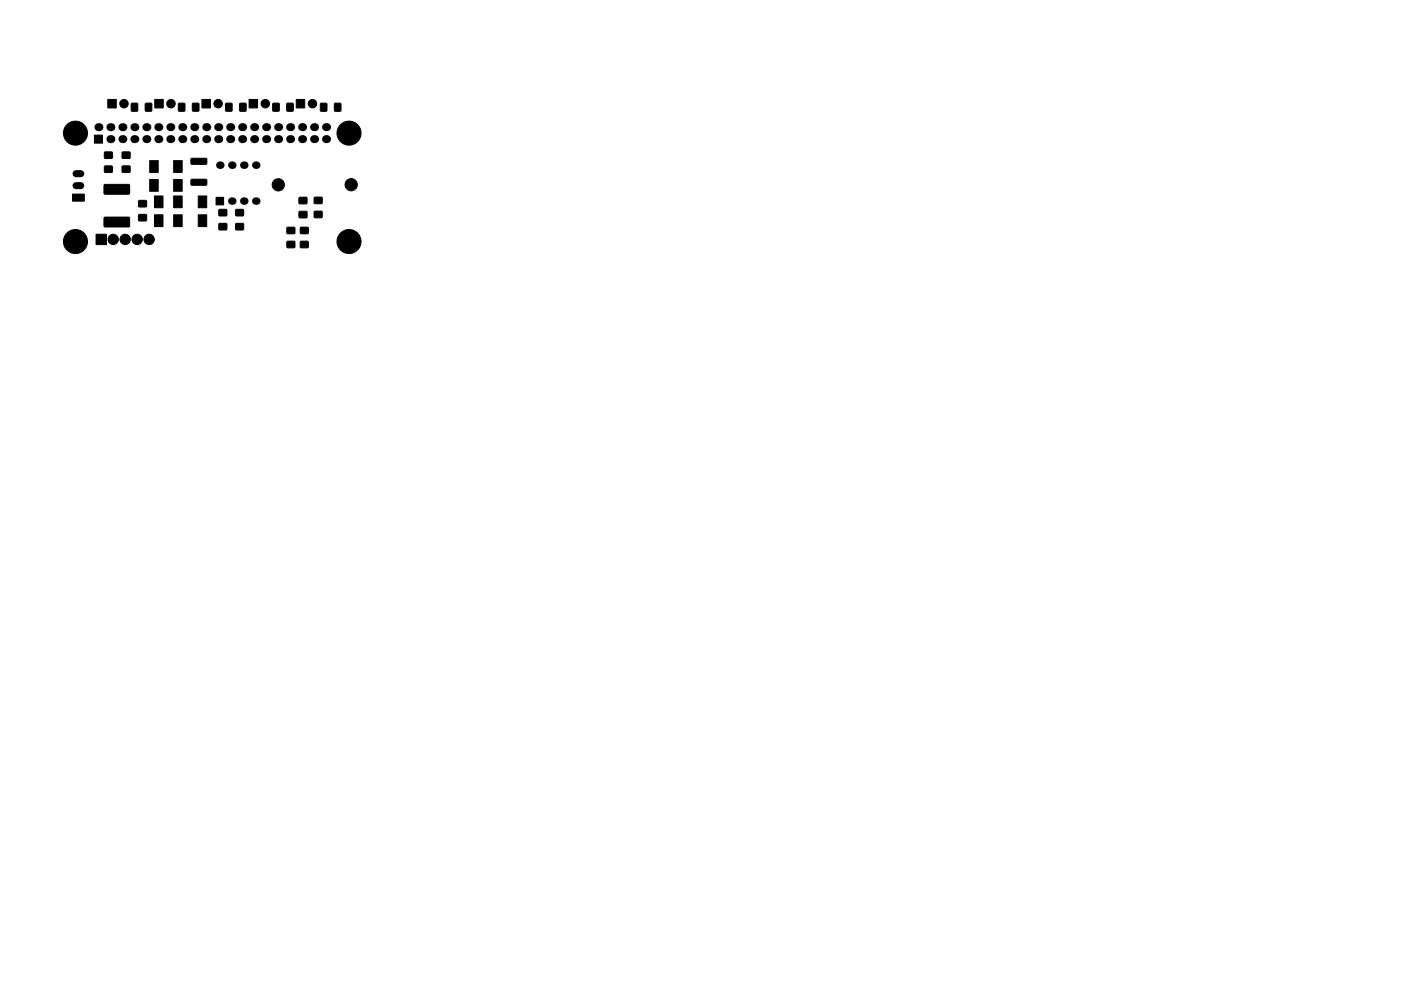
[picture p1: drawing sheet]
<svg xmlns="http://www.w3.org/2000/svg" width="297mm" height="210mm" viewBox="0 0 297 210" stroke-linecap="round" stroke-linejoin="round" font-family="sans-serif">
<g fill="#000" stroke="#000" stroke-width=".21">
<path d="M20 28.7h1.7v1.7h-1.7zM22.8 21.1h1.8v1.8h-1.8zM22.2 32.3h1.6v1.2l-1.6 .1zM22.2 35.3l1.6-.1v1.3l-1.6 .1zM22.1 39.2l5.2-.1 .2 .2v1.7l-.3 .2h-5l-.2-.2zM25.9 32.3h1.6l.1 1.2-1.7 .1zM25.9 35.3l1.6-.1 .1 1.3-1.7 .1zM27.9 21.9l1.3 .1-.1 1.6-1.2-.1zM30.8 21.9l1.3 .1v1.6l-1.3-.1zM32.8 21.1h1.8v1.8h-1.8zM31.7 34.1h1.8v2.5h-1.8zM36.8 34.1h1.8v2.5h-1.8z"/>
<path d="M37.9 21.9l1.3 .1-.1 1.6-1.2-.1zM40.8 21.9l1.3 .1v1.6l-1.3-.1zM42.8 21.1h1.8v1.8h-1.8zM40.5 33.6h3.2l.2 .2v.9l-.3 .2h-3l-.1-.3zM40.5 38.1l3.2-.1 .2 .2v.9l-.3 .2h-3l-.1-.2zM47.9 21.9l1.3 .1-.1 1.6-1.2-.1zM50.8 21.9l1.3 .1v1.6l-1.3-.1zM52.8 21.1h1.8v1.8h-1.8zM57.9 21.9l1.3 .1-.1 1.6-1.2-.1zM60.8 21.9l1.3 .1v1.6l-1.3-.1zM62.8 21.1h1.8v1.8h-1.8zM68 22h1.3l-.1 1.6-1.2-.1z"/>
<path d="M71 22h1.2v1.6l-1.3-.1zM15.4 41.2h2.5v1.5h-2.5zM20.4 49.7h2.2v2.2h-2.2zM22.1 46.1h5.2l.2 .2v1.7l-.3 .2h-5l-.2-.3zM29.4 45.5h1.6v1.3h-1.6zM29.4 42.6h1.6v1.2l-1.6 .1zM32.8 45.6h1.8v2.5h-1.8zM32.8 41.6h1.8v2.5h-1.8zM31.7 38.1h1.8v2.5h-1.8zM36.8 38.1h1.8v2.5h-1.8zM36.8 41.6h1.8v2.5h-1.8zM36.8 45.6h1.8v2.5h-1.8z"/>
<path d="M42 45.6h1.8v2.5h-1.8zM42 41.6h1.8v2.5h-1.8zM45.8 41.9h1.6v1.6h-1.6zM46.4 44.5h1.6l.1 1.2-1.6 .1zM46.4 47.5l1.6-.1 .1 1.3h-1.6zM50 47.5l1.6-.1v1.3h-1.6zM50 44.5h1.6v1.2l-1.6 .1zM60.9 51.2h1.6v1.3h-1.6zM60.9 48.3l1.6-.1v1.3l-1.6 .1zM63.4 44.9h1.6l.1 1.2-1.6 .1zM63.4 41.9h1.6l.1 1.3h-1.6zM63.7 51.2h1.6v1.3h-1.6z"/>
<path d="M63.7 48.3l1.6-.1v1.3l-1.6 .1zM66.7 41.9h1.5l.1 1.2-1.6 .1zM66.7 44.9l1.5-.1 .1 1.3-1.6 .1z"/>
<circle cx="16" cy="28.2" r="2.55"/>
<circle cx="26.3" cy="22" r=".9"/>
<circle cx="36.2" cy="22" r=".9"/>
<circle cx="46.2" cy="22" r=".9"/>
<circle cx="56.2" cy="22" r=".9"/>
<circle cx="59" cy="39.2" r="1.3"/>
<circle cx="66.2" cy="22" r=".9"/>
<circle cx="74" cy="28.2" r="2.55"/>
<circle cx="74.5" cy="39.2" r="1.3"/>
<circle cx="16" cy="51.2" r="2.55"/>
<circle cx="24" cy="50.8" r="1.1"/>
<circle cx="26.5" cy="50.8" r="1.1"/>
<circle cx="29.1" cy="50.8" r="1.1"/>
<circle cx="31.6" cy="50.8" r="1.1"/>
<circle cx="74" cy="51.2" r="2.55"/>
</g>
<path d="M16.1 39.4h1M16.1 36.8h1" fill="none" stroke="#000" stroke-width="1.5"/>
<g fill="#000">
<circle cx="20.9" cy="27" r=".85"/>
<circle cx="23.4" cy="27" r=".85"/>
<circle cx="23.4" cy="29.5" r=".85"/>
<circle cx="25.9" cy="29.5" r=".85"/>
<circle cx="25.9" cy="27" r=".85"/>
<circle cx="28.5" cy="27" r=".85"/>
<circle cx="28.5" cy="29.5" r=".85"/>
<circle cx="31" cy="27" r=".85"/>
<circle cx="31" cy="29.5" r=".85"/>
<circle cx="33.6" cy="27" r=".85"/>
<circle cx="33.6" cy="29.5" r=".85"/>
<circle cx="36.1" cy="27" r=".85"/>
<circle cx="36.1" cy="29.5" r=".85"/>
<circle cx="38.6" cy="27" r=".85"/>
<circle cx="38.6" cy="29.5" r=".85"/>
<circle cx="41.2" cy="27" r=".85"/>
<circle cx="41.2" cy="29.5" r=".85"/>
<circle cx="43.7" cy="29.5" r=".85"/>
<circle cx="43.7" cy="27" r=".85"/>
<circle cx="46.3" cy="29.5" r=".85"/>
<circle cx="46.3" cy="27" r=".85"/>
<circle cx="46.6" cy="35" r=".8"/>
<circle cx="48.8" cy="27" r=".85"/>
<circle cx="48.8" cy="29.5" r=".85"/>
<circle cx="49.1" cy="35" r=".8"/>
<circle cx="51.3" cy="27" r=".85"/>
<circle cx="51.3" cy="29.5" r=".85"/>
<circle cx="51.7" cy="35" r=".8"/>
<circle cx="53.9" cy="27" r=".85"/>
<circle cx="53.9" cy="29.5" r=".85"/>
<circle cx="54.2" cy="35" r=".8"/>
<circle cx="56.4" cy="27" r=".85"/>
<circle cx="56.4" cy="29.5" r=".85"/>
<circle cx="59" cy="29.5" r=".85"/>
<circle cx="59" cy="27" r=".85"/>
<circle cx="61.5" cy="29.5" r=".85"/>
<circle cx="61.5" cy="27" r=".85"/>
<circle cx="64" cy="27" r=".85"/>
<circle cx="64" cy="29.5" r=".85"/>
<circle cx="66.6" cy="29.5" r=".85"/>
<circle cx="66.6" cy="27" r=".85"/>
<circle cx="69.1" cy="27" r=".85"/>
<circle cx="69.1" cy="29.5" r=".85"/>
<circle cx="49.1" cy="42.7" r=".8"/>
<circle cx="51.7" cy="42.7" r=".8"/>
<circle cx="54.2" cy="42.7" r=".8"/>
</g>
</svg>
